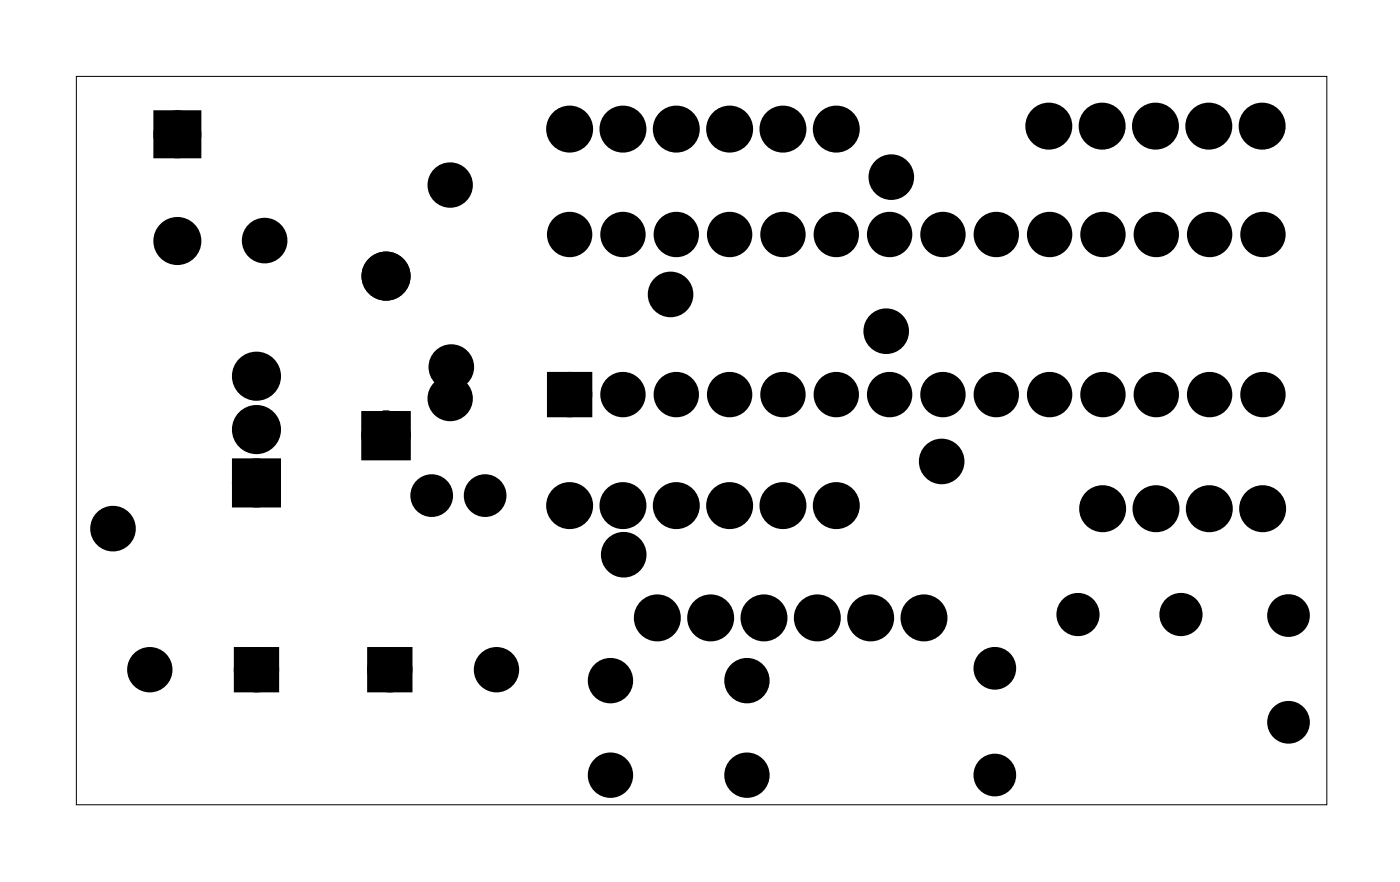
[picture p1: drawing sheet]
<svg xmlns="http://www.w3.org/2000/svg" width="67mm" height="42mm" viewBox="0 0 67 42" stroke-linecap="round" stroke-linejoin="round" font-family="sans-serif">
<path d="M3.6 3.6h59.6v34.7h-59.6z" fill="none" stroke="#000" stroke-width=".05"/>
<path d="M7.7 5.6h1.5v1.6h-1.5zM26.4 18.1h1.4v1.4h-1.4zM11.4 22.2h1.6v1.6h-1.6zM11.5 31.2h1.4v1.4h-1.4zM17.9 31.2h1.4v1.4h-1.4zM17.6 19.9h1.6v1.6h-1.6z" fill="#000"/>
<g fill="none" stroke="#000" stroke-width=".76" stroke-linecap="butt">
<path d="M7.7 5.6h1.5v1.6h-1.5zM17.6 19.9h1.6v1.6h-1.6zM26.4 18.1h1.4v1.4h-1.4zM11.4 22.2h1.6v1.6h-1.6zM11.5 31.2h1.4v1.4h-1.4zM17.9 31.2h1.4v1.4h-1.4z"/>
<circle cx="8.4" cy="11.5" r=".76"/>
<circle cx="8.4" cy="6.4" r=".76"/>
<circle cx="12.2" cy="17.9" r=".79"/>
<circle cx="12.6" cy="11.5" r=".7"/>
<circle cx="18.4" cy="13.1" r=".79"/>
<circle cx="21.4" cy="8.8" r=".7"/>
<circle cx="21.4" cy="19" r=".7"/>
<circle cx="21.5" cy="17.5" r=".7"/>
<circle cx="27.1" cy="11.2" r=".7"/>
<circle cx="27.1" cy="18.8" r=".7"/>
<circle cx="27.1" cy="6.1" r=".74"/>
<circle cx="29.7" cy="11.2" r=".7"/>
<circle cx="29.7" cy="18.8" r=".7"/>
<circle cx="29.7" cy="6.1" r=".74"/>
<circle cx="31.9" cy="14" r=".7"/>
<circle cx="32.2" cy="11.2" r=".7"/>
<circle cx="32.2" cy="18.8" r=".7"/>
<circle cx="32.2" cy="6.1" r=".74"/>
<circle cx="34.7" cy="11.2" r=".7"/>
<circle cx="34.7" cy="18.8" r=".7"/>
<circle cx="34.7" cy="6.1" r=".74"/>
<circle cx="37.3" cy="11.2" r=".7"/>
<circle cx="37.3" cy="18.8" r=".7"/>
<circle cx="37.3" cy="6.1" r=".74"/>
<circle cx="39.8" cy="11.2" r=".7"/>
<circle cx="39.8" cy="18.8" r=".7"/>
<circle cx="39.8" cy="6.1" r=".74"/>
<circle cx="42.2" cy="15.8" r=".7"/>
<circle cx="42.4" cy="11.2" r=".7"/>
<circle cx="42.4" cy="18.8" r=".7"/>
<circle cx="42.4" cy="8.4" r=".7"/>
<circle cx="44.9" cy="11.2" r=".7"/>
<circle cx="44.9" cy="18.8" r=".7"/>
<circle cx="47.4" cy="11.2" r=".7"/>
<circle cx="47.4" cy="18.8" r=".7"/>
<circle cx="49.9" cy="6" r=".74"/>
<circle cx="50" cy="11.2" r=".7"/>
<circle cx="50" cy="18.8" r=".7"/>
<circle cx="52.5" cy="6" r=".74"/>
<circle cx="52.5" cy="11.2" r=".7"/>
<circle cx="52.5" cy="18.8" r=".7"/>
<circle cx="55" cy="6" r=".74"/>
<circle cx="55.1" cy="11.2" r=".7"/>
<circle cx="55.1" cy="18.8" r=".7"/>
<circle cx="57.6" cy="6" r=".74"/>
<circle cx="57.6" cy="11.2" r=".7"/>
<circle cx="57.6" cy="18.8" r=".7"/>
<circle cx="60.1" cy="6" r=".74"/>
<circle cx="60.1" cy="11.2" r=".7"/>
<circle cx="60.1" cy="18.8" r=".7"/>
<circle cx="5.4" cy="25.2" r=".7"/>
<circle cx="7.1" cy="31.9" r=".7"/>
<circle cx="12.2" cy="31.9" r=".7"/>
<circle cx="12.2" cy="20.4" r=".79"/>
<circle cx="12.2" cy="23" r=".79"/>
<circle cx="18.4" cy="20.7" r=".79"/>
<circle cx="18.6" cy="31.9" r=".7"/>
<circle cx="20.6" cy="23.6" r=".64"/>
<circle cx="23.1" cy="23.6" r=".64"/>
<circle cx="23.6" cy="31.9" r=".7"/>
<circle cx="27.1" cy="24.1" r=".74"/>
<circle cx="29.1" cy="36.9" r=".7"/>
<circle cx="29.1" cy="32.4" r=".7"/>
<circle cx="29.7" cy="24.1" r=".74"/>
<circle cx="29.7" cy="26.4" r=".7"/>
<circle cx="31.3" cy="29.4" r=".74"/>
<circle cx="32.2" cy="24.1" r=".74"/>
<circle cx="33.8" cy="29.4" r=".74"/>
<circle cx="34.7" cy="24.1" r=".74"/>
<circle cx="35.6" cy="36.9" r=".7"/>
<circle cx="35.6" cy="32.4" r=".7"/>
<circle cx="36.4" cy="29.4" r=".74"/>
<circle cx="37.3" cy="24.1" r=".74"/>
<circle cx="38.9" cy="29.4" r=".74"/>
<circle cx="39.8" cy="24.1" r=".74"/>
<circle cx="41.5" cy="29.4" r=".74"/>
<circle cx="44" cy="29.4" r=".74"/>
<circle cx="44.8" cy="22" r=".7"/>
<circle cx="47.4" cy="36.9" r=".64"/>
<circle cx="47.4" cy="31.8" r=".64"/>
<circle cx="52.5" cy="24.2" r=".74"/>
<circle cx="55.1" cy="24.2" r=".74"/>
<circle cx="57.6" cy="24.2" r=".74"/>
<circle cx="60.1" cy="24.2" r=".74"/>
<circle cx="61.4" cy="34.4" r=".64"/>
<circle cx="61.4" cy="29.3" r=".64"/>
</g>
<g fill="#000">
<circle cx="8.4" cy="11.5" r=".76"/>
<circle cx="8.4" cy="6.4" r=".76"/>
<circle cx="12.2" cy="17.9" r=".79"/>
<circle cx="12.6" cy="11.5" r=".7"/>
<circle cx="18.4" cy="13.1" r=".79"/>
<circle cx="21.4" cy="19" r=".7"/>
<circle cx="21.4" cy="8.8" r=".7"/>
<circle cx="21.5" cy="17.5" r=".7"/>
<circle cx="27.1" cy="18.8" r=".7"/>
<circle cx="27.1" cy="11.2" r=".7"/>
<circle cx="27.1" cy="6.1" r=".74"/>
<circle cx="29.7" cy="18.8" r=".7"/>
<circle cx="29.7" cy="11.2" r=".7"/>
<circle cx="29.7" cy="6.1" r=".74"/>
<circle cx="31.9" cy="14" r=".7"/>
<circle cx="32.2" cy="18.8" r=".7"/>
<circle cx="32.2" cy="11.2" r=".7"/>
<circle cx="32.2" cy="6.1" r=".74"/>
<circle cx="34.7" cy="18.8" r=".7"/>
<circle cx="34.7" cy="11.2" r=".7"/>
<circle cx="34.7" cy="6.1" r=".74"/>
<circle cx="37.3" cy="18.8" r=".7"/>
<circle cx="37.3" cy="11.2" r=".7"/>
<circle cx="37.3" cy="6.1" r=".74"/>
<circle cx="39.8" cy="18.8" r=".7"/>
<circle cx="39.8" cy="11.2" r=".7"/>
<circle cx="39.8" cy="6.1" r=".74"/>
<circle cx="42.2" cy="15.8" r=".7"/>
<circle cx="42.4" cy="18.8" r=".7"/>
<circle cx="42.4" cy="11.2" r=".7"/>
<circle cx="42.4" cy="8.4" r=".7"/>
<circle cx="44.9" cy="18.8" r=".7"/>
<circle cx="44.9" cy="11.2" r=".7"/>
<circle cx="47.4" cy="18.8" r=".7"/>
<circle cx="47.4" cy="11.2" r=".7"/>
<circle cx="49.9" cy="6" r=".74"/>
<circle cx="50" cy="18.8" r=".7"/>
<circle cx="50" cy="11.2" r=".7"/>
<circle cx="52.5" cy="6" r=".74"/>
<circle cx="52.5" cy="18.8" r=".7"/>
<circle cx="52.5" cy="11.2" r=".7"/>
<circle cx="55" cy="6" r=".74"/>
<circle cx="55.1" cy="18.8" r=".7"/>
<circle cx="55.1" cy="11.2" r=".7"/>
<circle cx="57.6" cy="6" r=".74"/>
<circle cx="57.6" cy="18.8" r=".7"/>
<circle cx="57.6" cy="11.2" r=".7"/>
<circle cx="60.1" cy="6" r=".74"/>
<circle cx="60.1" cy="18.8" r=".7"/>
<circle cx="60.1" cy="11.2" r=".7"/>
<circle cx="5.4" cy="25.2" r=".7"/>
<circle cx="7.1" cy="31.9" r=".7"/>
<circle cx="12.2" cy="31.9" r=".7"/>
<circle cx="12.2" cy="20.4" r=".79"/>
<circle cx="12.2" cy="23" r=".79"/>
<circle cx="18.4" cy="20.7" r=".79"/>
<circle cx="18.6" cy="31.9" r=".7"/>
<circle cx="20.6" cy="23.6" r=".64"/>
<circle cx="23.1" cy="23.6" r=".64"/>
<circle cx="23.6" cy="31.9" r=".7"/>
<circle cx="27.1" cy="24.1" r=".74"/>
<circle cx="29.1" cy="32.4" r=".7"/>
<circle cx="29.1" cy="36.9" r=".7"/>
<circle cx="29.7" cy="24.1" r=".74"/>
<circle cx="29.7" cy="26.4" r=".7"/>
<circle cx="31.3" cy="29.4" r=".74"/>
<circle cx="32.2" cy="24.1" r=".74"/>
<circle cx="33.8" cy="29.4" r=".74"/>
<circle cx="34.7" cy="24.1" r=".74"/>
<circle cx="35.6" cy="36.9" r=".7"/>
<circle cx="35.6" cy="32.4" r=".7"/>
<circle cx="36.4" cy="29.4" r=".74"/>
<circle cx="37.3" cy="24.1" r=".74"/>
<circle cx="38.9" cy="29.4" r=".74"/>
<circle cx="39.8" cy="24.1" r=".74"/>
<circle cx="41.5" cy="29.4" r=".74"/>
<circle cx="44" cy="29.4" r=".74"/>
<circle cx="44.8" cy="22" r=".7"/>
<circle cx="47.4" cy="36.9" r=".64"/>
<circle cx="47.4" cy="31.8" r=".64"/>
<circle cx="51.3" cy="29.3" r=".65"/>
<circle cx="52.5" cy="24.2" r=".74"/>
<circle cx="55.1" cy="24.2" r=".74"/>
<circle cx="56.2" cy="29.2" r=".65"/>
<circle cx="57.6" cy="24.2" r=".74"/>
<circle cx="60.1" cy="24.2" r=".74"/>
<circle cx="61.4" cy="29.3" r=".64"/>
<circle cx="61.4" cy="34.4" r=".64"/>
</g>
<g fill="none" stroke="#000" stroke-width=".75" stroke-linecap="butt">
<circle cx="51.3" cy="29.3" r=".65"/>
<circle cx="56.2" cy="29.2" r=".65"/>
</g>
</svg>
